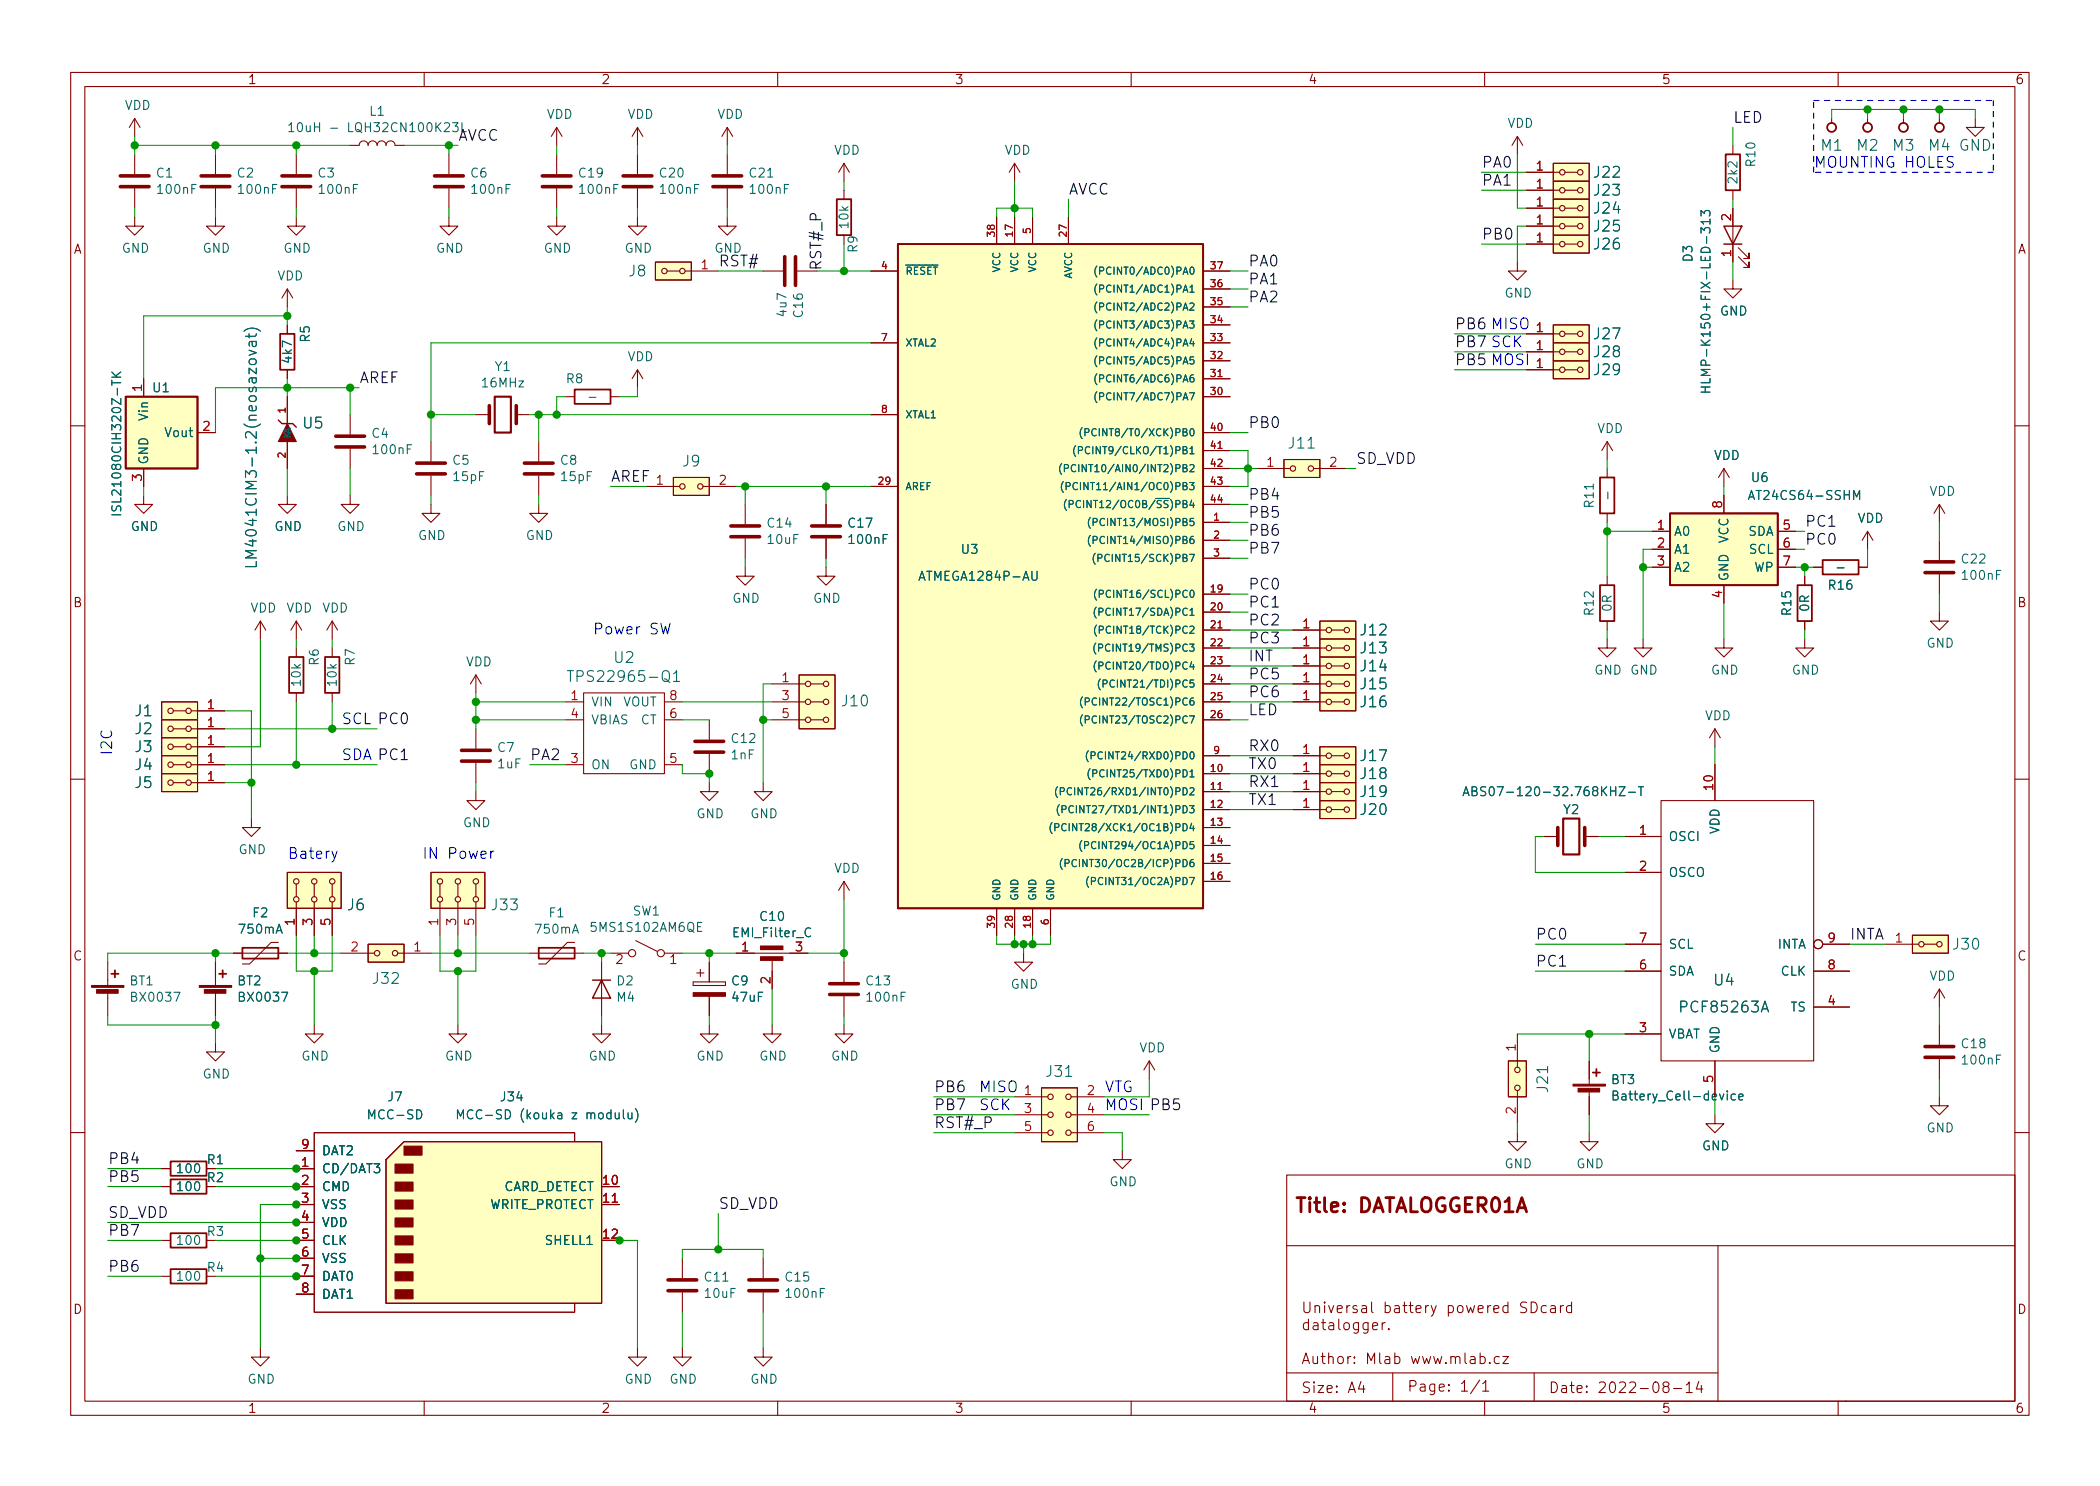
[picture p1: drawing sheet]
<svg xmlns="http://www.w3.org/2000/svg" width="297mm" height="210mm" viewBox="0 0 297 210" stroke-linecap="round" stroke-linejoin="round" font-family="sans-serif">
<defs><g id="words">
<g font-size="2.8" fill="#840000">
<text x="183" y="172.2">Title:</text>
<text x="192.3" y="172.2">DATALOGGER01A</text>
</g>
<g font-size="2.1" fill="#0f0f0f">
<text x="245.1" y="17.4">LED</text>
<text x="64.8" y="19.9">AVCC</text>
<text x="209.5" y="23.7">PA0</text>
<text x="151.1" y="27.5">AVCC</text>
<text x="209.5" y="26.3">PA1</text>
<text x="209.5" y="33.9">PB0</text>
<text x="101.6" y="37.7">RST#</text>
<text x="116.2" y="38.3" transform="rotate(-90 116.2 38.3)">RST#_P</text>
<text x="176.5" y="37.7">PA0</text>
<text x="176.5" y="40.2">PA1</text>
<text x="176.5" y="42.8">PA2</text>
<text x="50.8" y="54.2">AREF</text>
<text x="176.5" y="60.6">PB0</text>
<text x="191.8" y="65.6">SD_VDD</text>
<text x="86.4" y="68.2">AREF</text>
<text x="176.5" y="70.7">PB4</text>
<text x="176.5" y="73.3">PB5</text>
<text x="176.5" y="75.8">PB6</text>
<text x="255.3" y="77.1">PC0</text>
<text x="255.3" y="74.5">PC1</text>
<text x="176.5" y="78.3">PB7</text>
<text x="176.5" y="83.4">PC0</text>
<text x="176.5" y="88.5">PC2</text>
<text x="176.5" y="86">PC1</text>
<text x="176.5" y="91">PC3</text>
<text x="176.5" y="93.6">INT</text>
<text x="176.5" y="96.1">PC5</text>
<text x="176.5" y="101.2">LED</text>
<text x="176.5" y="98.7">PC6</text>
<text x="74.9" y="107.6">PA2</text>
<text x="176.5" y="106.3">RX0</text>
<text x="176.5" y="111.4">RX1</text>
<text x="176.5" y="113.9">TX1</text>
<text x="176.5" y="108.8">TX0</text>
<text x="217.2" y="136.8">PC1</text>
<text x="217.2" y="133">PC0</text>
<text x="261.6" y="133">INTA</text>
<text x="132.1" y="154.5">PB6</text>
<text x="132.1" y="157.1">PB7</text>
<text x="132.1" y="159.6">RST#_P</text>
<text x="15.2" y="164.7">PB4</text>
<text x="15.2" y="167.2">PB5</text>
<text x="15.2" y="172.3">SD_VDD</text>
<text x="101.6" y="171.1">SD_VDD</text>
<text x="15.2" y="179.9">PB6</text>
<text x="15.2" y="174.9">PB7</text>
</g>
<g font-size="2.1" fill="#0000c2">
<text x="256.5" y="23.7">MOUNTING HOLES</text>
<text x="262.5" y="21.8">M2</text>
<text x="205.7" y="46.6">PB6 MISO</text>
<text x="205.7" y="51.7">PB5 MOSI</text>
<text x="205.7" y="49.1">PB7 SCK</text>
<text x="83.8" y="89.8">Power</text>
<text x="91.9" y="89.8">SW</text>
<text x="15.9" y="106.9" transform="rotate(-90 15.9 106.9)">I2C</text>
<text x="48.3" y="102.5">SCL PC0</text>
<text x="48.3" y="107.6">SDA PC1</text>
<text x="40.6" y="121.5">Batery</text>
<text x="59.7" y="121.5">IN</text>
<text x="63.3" y="121.5">Power</text>
<text x="138.4" y="154.5">MISO</text>
<text x="156.2" y="154.5">VTG</text>
<text x="138.4" y="157.1">SCK</text>
<text x="156.2" y="157.1">MOSI PB5</text>
</g>
<g font-size="2.1" fill="#006464">
<text x="257.4" y="21.8">M1</text>
<text x="267.6" y="21.8">M3</text>
<text x="272.6" y="21.8">M4 GND</text>
<text x="225.2" y="25.6">J22</text>
<text x="225.2" y="28.1">J23</text>
<text x="225.2" y="35.8">J26</text>
<text x="225.2" y="33.2">J25</text>
<text x="225.2" y="30.7">J24</text>
<text x="88.8" y="39.6">J8</text>
<text x="225.2" y="53.5">J29</text>
<text x="225.2" y="48.5">J27</text>
<text x="225.2" y="51">J28</text>
<text x="42.7" y="61.1">U5</text>
<text x="182" y="63.9">J11</text>
<text x="96.4" y="66.5">J9</text>
<text x="36.8" y="80.6" transform="rotate(-90 36.8 80.6)">LM4041CIM3-1.2(neosazovat)</text>
<text x="86.7" y="94.3">U2</text>
<text x="192.2" y="95.5">J14</text>
<text x="192.2" y="90.4">J12</text>
<text x="192.2" y="92.9">J13</text>
<text x="18.9" y="101.8">J1</text>
<text x="80" y="97">TPS22965-Q1</text>
<text x="118.8" y="100.4">J10</text>
<text x="192.2" y="98">J15</text>
<text x="192.2" y="100.5">J16</text>
<text x="18.9" y="104.3">J2</text>
<text x="18.9" y="106.9">J3</text>
<text x="18.9" y="109.4">J4</text>
<text x="18.9" y="112">J5</text>
<text x="192.2" y="108.2">J17</text>
<text x="192.2" y="110.7">J18</text>
<text x="192.2" y="113.2">J19</text>
<text x="192.2" y="115.8">J20</text>
<text x="49" y="129.3">J6</text>
<text x="69.3" y="129.3">J33</text>
<text x="276" y="134.8">J30</text>
<text x="52.5" y="139.7">J32</text>
<text x="237.3" y="143.7">PCF85263A</text>
<text x="242.2" y="139.9">U4</text>
<text x="147.8" y="152.8">J31</text>
<text x="219.4" y="154.8" transform="rotate(-90 219.4 154.8)">J21</text>
</g>
<g font-size="2.1" fill="#840000">
<text x="184" y="188.7">Universal</text>
<text x="184" y="193.5">Author:</text>
<text x="184" y="197.6">Size:</text>
<text x="190.7" y="197.6">A4</text>
<text x="193.2" y="193.5">Mlab</text>
<text x="199" y="197.4">Page:</text>
<text x="199.7" y="193.5">www.mlab.cz</text>
<text x="206.5" y="197.4">1/1</text>
<text x="219" y="197.6">Date:</text>
<text x="226" y="197.6">2022-08-14</text>
</g>
<g font-size="1.8" fill="#006464">
<text x="17.6" y="15.9">VDD</text>
<text x="52.1" y="16.8">L1</text>
<text x="77.3" y="17.2">VDD</text>
<text x="88.7" y="17.2">VDD</text>
<text x="101.4" y="17.2">VDD</text>
<text x="40.5" y="19.1">10uH</text>
<text x="49.2" y="19.1">LQH32CN100K23L</text>
<text x="117.9" y="22.3">VDD</text>
<text x="142.1" y="22.3">VDD</text>
<text x="213.2" y="18.5">VDD</text>
<text x="248.7" y="23.8" transform="rotate(-90 248.7 23.8)">R10</text>
<text x="22" y="25.5">C1</text>
<text x="22" y="27.8">100nF</text>
<text x="33.4" y="25.5">C2</text>
<text x="33.4" y="27.8">100nF</text>
<text x="44.8" y="25.5">C3</text>
<text x="44.8" y="27.8">100nF</text>
<text x="66.4" y="25.5">C6</text>
<text x="66.4" y="27.8">100nF</text>
<text x="81.7" y="25.5">C19</text>
<text x="81.7" y="27.8">100nF</text>
<text x="93.1" y="25.5">C20</text>
<text x="93.1" y="27.8">100nF</text>
<text x="105.8" y="25.5">C21</text>
<text x="105.8" y="27.8">100nF</text>
<text x="246.1" y="26.2" transform="rotate(-90 246.1 26.2)">2k2</text>
<text x="120.4" y="32.5" transform="rotate(-90 120.4 32.5)">10k</text>
<text x="121.7" y="35.9" transform="rotate(-90 121.7 35.9)">R9</text>
<text x="17.2" y="36.1">GND</text>
<text x="28.6" y="36.1">GND</text>
<text x="39.2" y="40.1">VDD</text>
<text x="40" y="36.1">GND</text>
<text x="61.6" y="36.1">GND</text>
<text x="76.9" y="36.1">GND</text>
<text x="88.3" y="36.1">GND</text>
<text x="101" y="36.1">GND</text>
<text x="239.8" y="37.2" transform="rotate(-90 239.8 37.2)">D3</text>
<text x="111.6" y="45" transform="rotate(-90 111.6 45)">4u7</text>
<text x="114" y="45.1" transform="rotate(-90 114 45.1)">C16</text>
<text x="212.7" y="42.5">GND</text>
<text x="243.2" y="45">GND</text>
<text x="41.7" y="51.6" transform="rotate(-90 41.7 51.6)">4k7</text>
<text x="44.2" y="48.6" transform="rotate(-90 44.2 48.6)">R5</text>
<text x="69.9" y="52.9">Y1</text>
<text x="88.7" y="51.5">VDD</text>
<text x="21.3" y="59.6" transform="rotate(-90 21.3 59.6)">Vin</text>
<text x="21.4" y="55.9">U1</text>
<text x="67.9" y="55.2">16MHz</text>
<text x="80" y="54.6">R8</text>
<text x="242.3" y="55.9" transform="rotate(-90 242.3 55.9)">HLMP-K150+FIX-LED-313</text>
<text x="21.3" y="65.8" transform="rotate(-90 21.3 65.8)">GND</text>
<text x="23.2" y="62.2">Vout</text>
<text x="52.5" y="62.3">C4</text>
<text x="52.5" y="64.6">100nF</text>
<text x="225.9" y="61.6">VDD</text>
<text x="242.4" y="65.5">VDD</text>
<text x="63.9" y="66.1">C5</text>
<text x="63.9" y="68.5">15pF</text>
<text x="79.1" y="66.1">C8</text>
<text x="79.1" y="68.5">15pF</text>
<text x="247.1" y="71.1">AT24CS64-SSHM</text>
<text x="247.6" y="68.6">U6</text>
<text x="272.9" y="70.5">VDD</text>
<text x="17.5" y="73.2" transform="rotate(-90 17.5 73.2)">ISL21080CIH320Z-TK</text>
<text x="18.4" y="75.5">GND</text>
<text x="38.8" y="75.5">GND</text>
<text x="47.6" y="75.5">GND</text>
<text x="59.1" y="76.8">GND</text>
<text x="74.3" y="76.8">GND</text>
<text x="108.3" y="75">C14</text>
<text x="108.3" y="77.3">10uF</text>
<text x="119.8" y="75">C17</text>
<text x="119.8" y="77.3">100nF</text>
<text x="225.8" y="72" transform="rotate(-90 225.8 72)">R11</text>
<text x="236.7" y="76.2">A0</text>
<text x="244.9" y="76.9" transform="rotate(-90 244.9 76.9)">VCC</text>
<text x="247.2" y="76.2">SDA</text>
<text x="262.7" y="74.3">VDD</text>
<text x="129.8" y="82.6">ATMEGA1284P-AU</text>
<text x="135.8" y="78.7">U3</text>
<text x="236.7" y="78.7">A1</text>
<text x="236.7" y="81.3">A2</text>
<text x="244.9" y="82.3" transform="rotate(-90 244.9 82.3)">GND</text>
<text x="247.3" y="78.7">SCL</text>
<text x="248.1" y="81.3">WP</text>
<text x="258.4" y="83.8">R16</text>
<text x="277.2" y="80.1">C22</text>
<text x="277.2" y="82.4">100nF</text>
<text x="35.4" y="87">VDD</text>
<text x="40.5" y="87">VDD</text>
<text x="45.5" y="87">VDD</text>
<text x="103.5" y="85.7">GND</text>
<text x="115" y="85.7">GND</text>
<text x="225.8" y="87.3" transform="rotate(-90 225.8 87.3)">R12</text>
<text x="228.4" y="86.7" transform="rotate(-90 228.4 86.7)">0R</text>
<text x="253.8" y="87.3" transform="rotate(-90 253.8 87.3)">R15</text>
<text x="256.3" y="86.7" transform="rotate(-90 256.3 86.7)">0R</text>
<text x="45.5" y="94.3" transform="rotate(-90 45.5 94.3)">R6</text>
<text x="50.6" y="94.3" transform="rotate(-90 50.6 94.3)">R7</text>
<text x="65.9" y="94.7">VDD</text>
<text x="225.4" y="95.8">GND GND</text>
<text x="242" y="95.8">GND</text>
<text x="253.4" y="95.8">GND</text>
<text x="272.4" y="92">GND</text>
<text x="42.9" y="97.3" transform="rotate(-90 42.9 97.3)">10k</text>
<text x="48" y="97.3" transform="rotate(-90 48 97.3)">10k</text>
<text x="83.6" y="100.3">VIN</text>
<text x="88.1" y="100.3">VOUT</text>
<text x="70.2" y="106.8">C7</text>
<text x="83.6" y="102.9">VBIAS</text>
<text x="90.6" y="102.9">CT</text>
<text x="103.3" y="105.5">C12</text>
<text x="103.3" y="107.8">1nF</text>
<text x="241.1" y="102.3">VDD</text>
<text x="70.2" y="109.1">1uF</text>
<text x="83.6" y="109.2">ON</text>
<text x="88.9" y="109.2">GND</text>
<text x="206.8" y="113">ABS07-120-32.768KHZ-T</text>
<text x="65.4" y="117.4">GND</text>
<text x="98.4" y="116.2">GND</text>
<text x="106.1" y="116.2">GND</text>
<text x="221" y="115.6">Y2</text>
<text x="236" y="119.4">OSCI</text>
<text x="243.6" y="118.1" transform="rotate(-90 243.6 118.1)">VDD</text>
<text x="33.7" y="121.2">GND</text>
<text x="117.9" y="123.9">VDD</text>
<text x="236" y="124.5">OSCO</text>
<text x="35.6" y="130.2">F2</text>
<text x="77.5" y="130.2">F1</text>
<text x="89.4" y="129.9">SW1</text>
<text x="107.3" y="130.7">C10</text>
<text x="33.5" y="132.5">750mA</text>
<text x="75.5" y="132.5">750mA</text>
<text x="83.3" y="132.2">5MS1S102AM6QE</text>
<text x="103.5" y="133">EMI_Filter_C</text>
<text x="236" y="134.6">SCL</text>
<text x="251.4" y="134.6">INTA</text>
<text x="18.2" y="139.8">BT1</text>
<text x="18.2" y="142.1">BX0037</text>
<text x="33.5" y="139.8">BT2</text>
<text x="33.5" y="142.1">BX0037</text>
<text x="87.1" y="139.8">D2</text>
<text x="87.1" y="142.1">M4</text>
<text x="103.3" y="139.8">C9</text>
<text x="103.3" y="142.1">47uF</text>
<text x="122.3" y="139.8">C13</text>
<text x="122.3" y="142.1">100nF</text>
<text x="142.9" y="140.3">GND</text>
<text x="236" y="138.4">SDA</text>
<text x="251.8" y="138.4">CLK</text>
<text x="253.2" y="143.5">TS</text>
<text x="272.9" y="139.1">VDD</text>
<text x="161.1" y="149.3">VDD</text>
<text x="236" y="147.3">VBAT</text>
<text x="243.6" y="149.1" transform="rotate(-90 243.6 149.1)">GND</text>
<text x="277.2" y="148.7">C18</text>
<text x="28.6" y="153">GND</text>
<text x="42.6" y="150.4">GND</text>
<text x="62.9" y="150.4">GND</text>
<text x="83.2" y="150.4">GND</text>
<text x="98.4" y="150.4">GND</text>
<text x="107.3" y="150.4">GND</text>
<text x="117.5" y="150.4">GND</text>
<text x="227.8" y="153.8">BT3</text>
<text x="277.2" y="151">100nF</text>
<text x="51.8" y="158.8">MCC-SD</text>
<text x="54.7" y="156.2">J7</text>
<text x="64.3" y="158.8">MCC-SD</text>
<text x="70.6" y="156.2">J34</text>
<text x="73.5" y="158.8">(kouka</text>
<text x="81" y="158.8">z</text>
<text x="83.1" y="158.8">modulu)</text>
<text x="227.8" y="156.1">Battery_Cell-device</text>
<text x="272.4" y="160.6">GND</text>
<text x="24.8" y="166.4">100</text>
<text x="45.5" y="166.4">CD/DAT3</text>
<text x="45.5" y="163.8">DAT2</text>
<text x="212.7" y="165.7">GND</text>
<text x="222.9" y="165.7">GND</text>
<text x="240.7" y="163.1">GND</text>
<text x="24.8" y="168.9">100</text>
<text x="45.5" y="168.9">CMD</text>
<text x="45.5" y="171.5">VSS</text>
<text x="45.5" y="174">VDD</text>
<text x="69.3" y="171.5">WRITE_PROTECT</text>
<text x="71.3" y="168.9">CARD_DETECT</text>
<text x="156.9" y="168.2">GND</text>
<text x="24.8" y="176.5">100</text>
<text x="29.2" y="175.3">R3</text>
<text x="45.5" y="176.5">CLK</text>
<text x="45.5" y="179.1">VSS</text>
<text x="77" y="176.5">SHELL1</text>
<text x="24.8" y="181.6">100</text>
<text x="29.2" y="180.3">R4</text>
<text x="45.5" y="181.6">DAT0</text>
<text x="45.5" y="184.2">DAT1</text>
<text x="99.4" y="181.7">C11</text>
<text x="99.4" y="184">10uF</text>
<text x="110.9" y="181.7">C15</text>
<text x="110.9" y="184">100nF</text>
<text x="34.9" y="196.2">GND</text>
<text x="88.3" y="196.2">GND</text>
<text x="94.6" y="196.2">GND</text>
<text x="106.1" y="196.2">GND</text>
</g>
<g font-size="1.8" fill="#840000">
<text x="35" y="12.3">1</text>
<text x="85" y="12.3">2</text>
<text x="135" y="12.3">3</text>
<text x="185" y="12.3">4</text>
<text x="235" y="12.3">5</text>
<text x="285" y="12.3">6</text>
<text x="10.4" y="36.3">A</text>
<text x="285.4" y="36.3">A</text>
<text x="10.3" y="86.3">B</text>
<text x="285.3" y="86.3">B</text>
<text x="10.3" y="136.3">C</text>
<text x="285.3" y="136.3">C</text>
<text x="29.2" y="165.1">R1</text>
<text x="29.2" y="167.6">R2</text>
<text x="10.3" y="186.3">D</text>
<text x="285.3" y="186.3">D</text>
<text x="35" y="200.3">1</text>
<text x="85" y="200.3">2</text>
<text x="135" y="200.3">3</text>
<text x="185" y="200.3">4</text>
<text x="235" y="200.3">5</text>
<text x="285" y="200.3">6</text>
</g>
<g font-size="1.8" fill="#a90000">
<text x="217.1" y="24.1">1</text>
<text x="217.1" y="26.7">1</text>
<text x="217.1" y="29.2">1</text>
<text x="217.1" y="34.3">1</text>
<text x="217.1" y="31.7">1</text>
<text x="244.9" y="31.4" transform="rotate(-90 244.9 31.4)">2</text>
<text x="99" y="38.1">1</text>
<text x="244.9" y="36.5" transform="rotate(-90 244.9 36.5)">1</text>
<text x="217.1" y="47">1</text>
<text x="217.1" y="52.1">1</text>
<text x="217.1" y="49.5">1</text>
<text x="20.1" y="55.5" transform="rotate(-90 20.1 55.5)">1</text>
<text x="28.5" y="61">2</text>
<text x="20.1" y="68.2" transform="rotate(-90 20.1 68.2)">3</text>
<text x="92.7" y="68.6">1</text>
<text x="101.6" y="68.6">2</text>
<text x="179" y="66">1</text>
<text x="187.9" y="66">2</text>
<text x="234.3" y="74.9">1</text>
<text x="234.3" y="77.5">2</text>
<text x="243.6" y="72" transform="rotate(-90 243.6 72)">8</text>
<text x="252" y="74.9">5</text>
<text x="252" y="77.5">6</text>
<text x="234.3" y="80">3</text>
<text x="252" y="80">7</text>
<text x="184.1" y="88.9">1</text>
<text x="243.6" y="84.7" transform="rotate(-90 243.6 84.7)">4</text>
<text x="184.1" y="94">1</text>
<text x="184.1" y="91.4">1</text>
<text x="29.2" y="100.3">1</text>
<text x="80.6" y="99.1">1</text>
<text x="80.6" y="101.6">4</text>
<text x="94.6" y="101.6">6</text>
<text x="94.6" y="99.1">8</text>
<text x="110.4" y="96.5">1</text>
<text x="110.4" y="99.1">3</text>
<text x="110.4" y="101.6">5</text>
<text x="184.1" y="96.5">1</text>
<text x="184.1" y="99.1">1</text>
<text x="29.2" y="102.9">1</text>
<text x="29.2" y="105.4">1</text>
<text x="29.2" y="107.9">1</text>
<text x="80.6" y="107.9">3</text>
<text x="94.6" y="107.9">5</text>
<text x="184.1" y="106.7">1</text>
<text x="29.2" y="110.5">1</text>
<text x="184.1" y="109.2">1</text>
<text x="184.1" y="111.8">1</text>
<text x="242.3" y="112" transform="rotate(-90 242.3 112)">10</text>
<text x="184.1" y="114.3">1</text>
<text x="231.7" y="118.1">1</text>
<text x="231.7" y="123.2">2</text>
<text x="41.7" y="131.1" transform="rotate(-90 41.7 131.1)">1</text>
<text x="44.2" y="131.1" transform="rotate(-90 44.2 131.1)">3</text>
<text x="46.7" y="131.1" transform="rotate(-90 46.7 131.1)">5</text>
<text x="62" y="131.1" transform="rotate(-90 62 131.1)">1</text>
<text x="64.5" y="131.1" transform="rotate(-90 64.5 131.1)">3</text>
<text x="67.1" y="131.1" transform="rotate(-90 67.1 131.1)">5</text>
<text x="49.5" y="134.6">2</text>
<text x="58.4" y="134.6">1</text>
<text x="94.6" y="137.2">1</text>
<text x="104.7" y="134.6">1</text>
<text x="112.3" y="134.6">3</text>
<text x="231.7" y="137.2">6</text>
<text x="231.7" y="133.3">7</text>
<text x="258.4" y="137.2">8</text>
<text x="258.4" y="133.3">9</text>
<text x="267.9" y="133.3">1</text>
<text x="109" y="139.4" transform="rotate(-90 109 139.4)">2</text>
<text x="258.4" y="142.2">4</text>
<text x="214.4" y="148.9" transform="rotate(-90 214.4 148.9)">1</text>
<text x="231.7" y="146">3</text>
<text x="144.7" y="154.9">1</text>
<text x="153.6" y="154.9">2</text>
<text x="242.3" y="153.3" transform="rotate(-90 242.3 153.3)">5</text>
<text x="144.7" y="157.5">3</text>
<text x="144.7" y="160">5</text>
<text x="153.6" y="157.5">4</text>
<text x="153.6" y="160">6</text>
<text x="214.4" y="157.8" transform="rotate(-90 214.4 157.8)">2</text>
<text x="42.5" y="165.1">1</text>
<text x="42.5" y="167.6">2</text>
<text x="42.5" y="162.6">9</text>
<text x="85.1" y="167.6">10</text>
<text x="42.5" y="170.2">3</text>
<text x="42.5" y="172.7">4</text>
<text x="85.1" y="170.2">11</text>
<text x="42.5" y="175.3">5</text>
<text x="42.5" y="177.8">6</text>
<text x="85.1" y="175.3">12</text>
<text x="42.5" y="180.3">7</text>
<text x="42.5" y="182.9">8</text>
</g>
<g font-size="1.4" fill="#a90000">
<text x="140.7" y="33.7" transform="rotate(-90 140.7 33.7)">38</text>
<text x="143.3" y="33.7" transform="rotate(-90 143.3 33.7)">17</text>
<text x="145.8" y="33.2" transform="rotate(-90 145.8 33.2)">5</text>
<text x="150.9" y="33.7" transform="rotate(-90 150.9 33.7)">27</text>
<text x="124.5" y="38.1">4</text>
<text x="171" y="40.6">36</text>
<text x="171" y="38.1">37</text>
<text x="171" y="45.7">34</text>
<text x="171" y="43.2">35</text>
<text x="124.5" y="48.3">7</text>
<text x="171" y="53.3">31</text>
<text x="171" y="50.8">32</text>
<text x="171" y="48.3">33</text>
<text x="40.4" y="58.6" transform="rotate(-90 40.4 58.6)">1</text>
<text x="124.5" y="58.4">8</text>
<text x="171" y="55.9">30</text>
<text x="40.4" y="64.9" transform="rotate(-90 40.4 64.9)">2</text>
<text x="171" y="61">40</text>
<text x="171" y="63.5">41</text>
<text x="124.1" y="68.6">29</text>
<text x="171" y="66">42</text>
<text x="171" y="68.6">43</text>
<text x="171" y="71.1">44</text>
<text x="171.5" y="73.7">1</text>
<text x="171.5" y="76.2">2</text>
<text x="171" y="83.8">19</text>
<text x="171.5" y="78.7">3</text>
<text x="171" y="86.4">20</text>
<text x="171" y="88.9">21</text>
<text x="171" y="91.4">22</text>
<text x="171" y="94">23</text>
<text x="171" y="96.5">24</text>
<text x="171" y="99.1">25</text>
<text x="171" y="101.6">26</text>
<text x="171.5" y="106.7">9</text>
<text x="171" y="109.2">10</text>
<text x="171" y="111.8">11</text>
<text x="171" y="114.3">12</text>
<text x="171" y="116.8">13</text>
<text x="171" y="119.4">14</text>
<text x="171" y="121.9">15</text>
<text x="171" y="124.5">16</text>
<text x="140.7" y="131.5" transform="rotate(-90 140.7 131.5)">39</text>
<text x="143.3" y="131.5" transform="rotate(-90 143.3 131.5)">28</text>
<text x="145.8" y="131.5" transform="rotate(-90 145.8 131.5)">18</text>
<text x="148.3" y="131" transform="rotate(-90 148.3 131)">6</text>
</g>
<g font-size="1.4" fill="#006464">
<text x="128" y="39.2">~{RESET}</text>
<text x="141.8" y="38.6" transform="rotate(-90 141.8 38.6)">VCC</text>
<text x="144.3" y="38.6" transform="rotate(-90 144.3 38.6)">VCC</text>
<text x="146.9" y="38.6" transform="rotate(-90 146.9 38.6)">VCC</text>
<text x="151.9" y="39.5" transform="rotate(-90 151.9 39.5)">AVCC</text>
<text x="154.5" y="41.7">(PCINT1/ADC1)PA1</text>
<text x="154.5" y="39.2">(PCINT0/ADC0)PA0</text>
<text x="154.5" y="46.8">(PCINT3/ADC3)PA3</text>
<text x="154.5" y="44.2">(PCINT2/ADC2)PA2</text>
<text x="128" y="49.3">XTAL2</text>
<text x="154.5" y="51.9">(PCINT5/ADC5)PA5</text>
<text x="154.5" y="49.3">(PCINT4/ADC4)PA4</text>
<text x="128" y="59.5">XTAL1</text>
<text x="154.5" y="56.9">(PCINT7/ADC7)PA7</text>
<text x="154.5" y="54.4">(PCINT6/ADC6)PA6</text>
<text x="41.5" y="62.1" transform="rotate(-90 41.5 62.1)">KA</text>
<text x="151.5" y="64.6">(PCINT9/CLKO/T1)PB1</text>
<text x="152.5" y="62">(PCINT8/T0/XCK)PB0</text>
<text x="128" y="69.6">AREF</text>
<text x="149.6" y="67.1">(PCINT10/AIN0/INT2)PB2</text>
<text x="149.8" y="69.6">(PCINT11/AIN1/OC0)PB3</text>
<text x="150.2" y="72.2">(PCINT12/OC0B/~{SS})PB4</text>
<text x="153.6" y="74.7">(PCINT13/MOSI)PB5</text>
<text x="153.6" y="77.3">(PCINT14/MISO)PB6</text>
<text x="154.3" y="79.8">(PCINT15/SCK)PB7</text>
<text x="154.4" y="87.4">(PCINT17/SDA)PC1</text>
<text x="154.5" y="84.9">(PCINT16/SCL)PC0</text>
<text x="154.5" y="90">(PCINT18/TCK)PC2</text>
<text x="154.4" y="92.5">(PCINT19/TMS)PC3</text>
<text x="154.4" y="95">(PCINT20/TDO)PC4</text>
<text x="152.5" y="100.1">(PCINT22/TOSC1)PC6</text>
<text x="155" y="97.6">(PCINT21/TDI)PC5</text>
<text x="152.5" y="102.7">(PCINT23/TOSC2)PC7</text>
<text x="153.3" y="107.7">(PCINT24/RXD0)PD0</text>
<text x="149" y="112.8">(PCINT26/RXD1/INT0)PD2</text>
<text x="153.6" y="110.3">(PCINT25/TXD0)PD1</text>
<text x="148.2" y="117.9">(PCINT28/XCK1/OC1B)PD4</text>
<text x="149.2" y="115.4">(PCINT27/TXD1/INT1)PD3</text>
<text x="149.7" y="123">(PCINT30/OC2B/ICP)PD6</text>
<text x="152.4" y="120.4">(PCINT294/OC1A)PD5</text>
<text x="153.4" y="125.5">(PCINT31/OC2A)PD7</text>
<text x="141.8" y="127.5" transform="rotate(-90 141.8 127.5)">GND</text>
<text x="144.3" y="127.5" transform="rotate(-90 144.3 127.5)">GND</text>
<text x="146.9" y="127.5" transform="rotate(-90 146.9 127.5)">GND</text>
<text x="149.4" y="127.5" transform="rotate(-90 149.4 127.5)">GND</text>
</g>
</g></defs>
<g fill="none" stroke="#840000" stroke-width=".15">
<path d="M10 10.2h277v190.1h-277zM12 12.2h273v186.1h-273zM19 16.8l-.7 1.2M19 16.8v2.5M19 16.8l.8 1.2M60 10.2v2M78.7 18l-.7 1.3M78.7 18v2.6M78.7 18l.8 1.3M90.2 18l-.8 1.3M90.2 18v2.6M90.2 18l.7 1.3"/>
<path d="M102.9 18l-.8 1.3M102.9 18v2.6M102.9 18l.7 1.3M110 10.2v2M160 10.2v2M210 10.2v2M214.6 19.3l-.7 1.3M214.6 19.3v2.5M214.6 19.3l.8 1.3M259.1 16.8v.6M260 10.2v2M264.2 16.8v.6"/>
<path d="M269.2 16.8v.6M274.3 16.8v.6M279.4 16.8v1.2h1.3l-1.3 1.3-1.3-1.3h1.3M19 30.7v1.3h1.3l-1.3 1.3-1.2-1.3h1.2M19 21.8v2.8M19 26.7v2.8M30.5 30.7v1.3h1.2l-1.2 1.3-1.3-1.3h1.3M30.5 21.8v2.8M30.5 26.7v2.8M41.9 30.7v1.3h1.3l-1.3 1.3-1.3-1.3h1.3M41.9 21.8v2.8M41.9 26.7v2.8"/>
<path d="M49.5 20.6h1.3a.64 .64 0 0 1 .6-.7 .64 .64 0 0 1 .7 .7 .64 .64 0 0 1 .6-.7 .64 .64 0 0 1 .6 .7 .64 .64 0 0 1 .7-.7 .64 .64 0 0 1 .6 .7 .64 .64 0 0 1 .6-.7 .64 .64 0 0 1 .7 .7h1.2M63.5 30.7v1.3h1.3l-1.3 1.3-1.3-1.3h1.3M63.5 21.8v2.8M63.5 26.7v2.8M78.7 30.7v1.3h1.3l-1.3 1.3-1.2-1.3h1.2M78.7 21.8v2.8M78.7 26.7v2.8M90.2 30.7v1.3h1.2l-1.2 1.3-1.3-1.3h1.3M90.2 21.8v2.8M90.2 26.7v2.8M92.7 37.1h5.1v2.5h-5.1zM94.4 38.3h1.7"/>
<path d="M96.9 38.3h4.7M102.9 30.7v1.3h1.2l-1.2 1.3-1.3-1.3h1.3M102.9 21.8v2.8M102.9 26.7v2.8M107.9 38.3h2.8M112.8 38.3h2.8M119.4 23.1l-.8 1.3M119.4 23.1v2.5M119.4 26.9v1.3M119.4 33.3v1.2M119.4 23.1l.7 1.3M123.2 38.3h3.8"/>
<path d="M141 30.7v3.8M143.5 23.1l-.8 1.3M143.5 23.1v2.5M143.5 30.7v3.8M143.5 23.1l.8 1.3M146 30.7v3.8M151.1 30.7v3.8M170.2 38.3h3.8M214.6 37.1v1.2h1.3l-1.3 1.3-1.2-1.3h1.2M215.9 34.5h4.7M215.9 32h4.7M215.9 24.4h4.7"/>
<path d="M215.9 26.9h4.7M215.9 29.5h4.7M219.7 33.3h5.1v2.5h-5.1zM219.7 30.7h5.1v2.6h-5.1zM219.7 23.1h5.1v2.5h-5.1zM219.7 25.6h5.1v2.6h-5.1zM219.7 28.2h5.1v2.5h-5.1zM221.4 34.5h1.7M221.4 32h1.7M221.4 24.4h1.7M221.4 26.9h1.7M221.4 29.5h1.7"/>
<path d="M245.1 39.6v1.3h1.3l-1.3 1.3-1.3-1.3h1.3M245.1 20.6v1.2M245.1 26.9v1.3M245.1 29.5v7.6M245.9 36.3l1.5 1.5v-.7v.7h-.8M245.9 35l1.5 1.6v-.8v.8h-.8M20.3 53.6v2.5M40.6 40.9v2.5M40.6 46v1.2M40.6 52.3v1.3M40.6 56.1v3.8M40.6 40.9l-.7 1.3"/>
<path d="M40.6 40.9l.8 1.3M49.5 58.7v2.8M67.3 58.7h1.9M73 58.7h1.9M80 56.1h1.3M86.4 56.1h1.2M90.2 52.3v2.6M90.2 52.3l-.8 1.3M90.2 52.3l.7 1.3M123.2 58.7h3.8M123.2 48.5h3.8M170.2 56.1h3.8"/>
<path d="M170.2 53.6h3.8M170.2 51h3.8M170.2 48.5h3.8M170.2 46h3.8M170.2 43.4h3.8M170.2 40.9h3.8M215.9 52.3h4.7M215.9 47.2h4.7M215.9 49.8h4.7M219.7 51h5.1v2.6h-5.1zM219.7 46h5.1v2.5h-5.1zM219.7 48.5h5.1v2.5h-5.1z"/>
<path d="M221.4 52.3h1.7M221.4 47.2h1.7M221.4 49.8h1.7M10 60.2h2M20.3 70.1v1.3h1.3l-1.3 1.2-1.3-1.2h1.3M20.3 66.3v2.5M27.9 61.2h2.6M40.6 70.1v1.3h1.3l-1.3 1.2-1.2-1.2h1.2M40.6 62.5v3.8M49.5 70.1v1.3h1.3l-1.3 1.2-1.2-1.2h1.2M49.5 63.5v2.8M61 71.4v1.2h1.2l-1.2 1.3-1.3-1.3h1.3"/>
<path d="M61 62.5v2.8M61 67.3v2.8M76.2 71.4v1.2h1.3l-1.3 1.3-1.3-1.3h1.3M76.2 62.5v2.8M76.2 67.3v2.8M91.4 68.8h4.7M95.2 67.6h5.1v2.5h-5.1zM99.4 68.8h4.7M105.4 71.4v2.8M105.4 76.2v2.8M116.8 71.4v2.8M116.8 76.2v2.8"/>
<path d="M123.2 68.8h3.8M170.2 61.2h3.8M170.2 68.8h3.8M170.2 66.3h3.8M170.2 73.9h3.8M170.2 76.4h3.8M170.2 79h3.8M170.2 63.7h3.8M170.2 71.4h3.8M177.8 66.3h4.7M181.6 65h5.1v2.6h-5.1zM185.8 66.3h4.7"/>
<path d="M227.3 62.5v2.5M227.3 66.3v1.3M227.3 72.6v1.3M227.3 62.5l-.7 1.2M227.3 62.5l.8 1.2M233.7 75.2h2.5M233.7 77.7h2.5M243.8 66.3v2.5M243.8 70.1v2.5M243.8 66.3l-.7 1.3M243.8 66.3l.8 1.3M251.5 75.2h2.5"/>
<path d="M251.5 77.7h2.5M264.2 75.2l-.8 1.2M264.2 75.2v2.5M264.2 75.2l.7 1.2M274.3 71.4l-.7 1.2M274.3 71.4v2.5M274.3 76.4v2.8M274.3 71.4l.8 1.2M285 60.2h2M22.9 99.3h5v2.5h-5zM36.8 87.9l-.7 1.2M36.8 87.9v2.5"/>
<path d="M36.8 87.9l.8 1.2M41.9 87.9v2.5M41.9 91.7v1.3M41.9 98v1.3M41.9 87.9l-.8 1.2M41.9 87.9l.8 1.2M47 87.9v2.5M47 91.7v1.3M47 98v1.3M47 87.9l-.8 1.2M47 87.9l.8 1.2M67.3 95.5v2.5"/>
<path d="M67.3 95.5l-.8 1.3M67.3 95.5l.8 1.3M80 99.3h2.5M82.5 98h11.5v11.5h-11.5zM94 99.3h2.5M105.4 80.3v1.2h1.3l-1.3 1.3-1.3-1.3h1.3M109.2 99.3h4.7M109.2 96.8h4.7M113 95.5h5.1v7.6h-5.1zM114.7 99.3h1.8M114.7 96.8h1.8M116.8 80.3v1.2h1.3l-1.3 1.3-1.2-1.3h1.2"/>
<path d="M170.2 99.3h3.8M170.2 94.2h3.8M170.2 89.1h3.8M170.2 91.7h3.8M170.2 96.8h3.8M170.2 84.1h3.8M170.2 86.6h3.8M182.9 99.3h4.7M182.9 94.2h4.7M182.9 89.1h4.7M182.9 91.7h4.7M182.9 96.8h4.7"/>
<path d="M186.7 93h5.1v2.5h-5.1zM186.7 87.9h5.1v2.5h-5.1zM186.7 90.4h5.1v2.6h-5.1zM186.7 95.5h5.1v2.5h-5.1zM186.7 98h5.1v2.6h-5.1zM188.3 99.3h1.8M188.3 94.2h1.8M188.3 89.1h1.8M188.3 91.7h1.8M188.3 96.8h1.8M227.3 90.4v1.3h1.3l-1.3 1.3-1.2-1.3h1.2M227.3 81.5v1.3"/>
<path d="M227.3 87.9v1.2M232.4 90.4v1.3h1.3l-1.3 1.3-1.3-1.3h1.3M233.7 80.3h2.5M243.8 90.4v1.3h1.3l-1.3 1.3-1.2-1.3h1.2M243.8 82.8v2.5M251.5 80.3h2.5M255.3 90.4v1.3h1.2l-1.2 1.3-1.3-1.3h1.3M255.3 81.5v1.3M255.3 87.9v1.2M256.5 80.3h1.3M262.9 80.3h1.3M274.3 86.6v1.3h1.3l-1.3 1.2-1.3-1.2h1.3"/>
<path d="M274.3 81.3v2.8M10 110.2h2M22.9 101.8h5v2.6h-5zM22.9 104.4h5v2.5h-5zM22.9 106.9h5v2.6h-5zM22.9 109.5h5v2.5h-5zM24.5 108.2h1.8M24.5 100.6h1.8M24.5 103.1h1.8M24.5 105.7h1.8M24.5 110.7h1.8M27.1 108.2h4.6"/>
<path d="M27.1 100.6h4.6M27.1 103.1h4.6M27.1 105.7h4.6M27.1 110.7h4.6M35.6 115.8v1.3h1.2l-1.2 1.3-1.3-1.3h1.3M67.3 112v1.3h1.3l-1.3 1.2-1.3-1.2h1.3M67.3 103.1v2.8M67.3 107.9v2.8M80 108.2h2.5M80 101.8h2.5M94 108.2h2.5M94 101.8h2.5"/>
<path d="M100.3 110.7v1.3h1.3l-1.3 1.3-1.2-1.3h1.2M100.3 101.8v2.8M100.3 106.7v2.8M107.9 110.7v1.3h1.3l-1.3 1.3-1.2-1.3h1.2M109.2 101.8h4.7M114.7 101.8h1.8M170.2 101.8h3.8M170.2 106.9h3.8M170.2 109.5h3.8M170.2 114.5h3.8M170.2 112h3.8M170.2 117.1h3.8"/>
<path d="M170.2 119.6h3.8M182.9 106.9h4.7M182.9 109.5h4.7M182.9 114.5h4.7M182.9 112h4.7M186.7 105.7h5.1v2.5h-5.1zM186.7 108.2h5.1v2.5h-5.1zM186.7 113.3h5.1v2.5h-5.1zM186.7 110.7h5.1v2.6h-5.1zM188.3 106.9h1.8M188.3 109.5h1.8M188.3 114.5h1.8"/>
<path d="M188.3 112h1.8M218.4 118.4h1.9M224.2 118.4h1.9M229.9 118.4h5M234.9 113.3h21.6v36.8h-21.6zM242.6 103.1l-.8 1.3M242.6 103.1v2.6M242.6 108.2v5.1M242.6 103.1l.7 1.3M285 110.2h2M15.2 136.1v3.3M30.5 136.1v3.3"/>
<path d="M33 134.9h7.6M39.4 133.3h-1l-3.1 3.1h-1M40.6 123.4h7.7v5.1h-7.7zM41.9 125.1v1.8M41.9 127.6v4.7M44.4 125.1v1.8M44.4 127.6v4.7M47 125.1v1.8M47 127.6v4.7M48.3 134.9h4.7M52.1 133.6h5v2.5h-5zM56.3 134.9h4.7"/>
<path d="M61 123.4h7.6v5.1h-7.6zM62.2 125.1v1.8M62.2 127.6v4.7M64.8 125.1v1.8M64.8 127.6v4.7M67.3 125.1v1.8M67.3 127.6v4.7M74.9 134.9h7.6M81.3 133.3h-1l-3.1 3.1h-1M85.1 136.1v7.7M86.4 134.9h2.5M89.9 133.1l3.1 1.5"/>
<path d="M94 134.9h2.5M98 138.9v.5zM98 139.4h4.6zM98 138.9h4.6zM98.6 137.7h1M99.1 137.2v1M100.3 136.1v2.8M102.6 138.9v.5zM104.1 134.9h10.2M109.2 135.6v4.3M119.4 124.7v2.5M119.4 136.1v2.8"/>
<path d="M119.4 124.7l-.8 1.3M119.4 124.7l.7 1.3M141 128.5v3.8M143.5 128.5v3.8M144.8 134.9v1.2h1.2l-1.2 1.3-1.3-1.3h1.3M146 128.5v3.8M148.6 128.5v3.8M170.2 122.2h3.8M170.2 124.7h3.8M229.9 133.6h5M229.9 123.4h5M229.9 137.4h5"/>
<path d="M256.5 137.4h5.1M257.8 133.6h3.8M266.7 133.6h4.7M270.5 132.3h5.1v2.6h-5.1zM272.2 133.6h1.7M274.3 139.9v2.6M274.3 139.9l-.7 1.3M274.3 139.9l.8 1.3M15.2 140.5v3.3M30.5 147.6v1.2h1.2l-1.2 1.3-1.3-1.3h1.3M30.5 140.5v3.3M44.4 145v1.3h1.3l-1.3 1.3-1.2-1.3h1.2"/>
<path d="M64.8 145v1.3h1.2l-1.2 1.3-1.3-1.3h1.3M85.1 145v1.3h1.3l-1.3 1.3-1.3-1.3h1.3M100.3 145v1.3h1.3l-1.3 1.3-1.2-1.3h1.2M100.3 141v2.8M109.2 145v1.3h1.3l-1.3 1.3-1.3-1.3h1.3M119.4 145v1.3h1.2l-1.2 1.3-1.3-1.3h1.3M119.4 141v2.8M143.5 157.7h4.7M143.5 155.2h4.7M147.3 153.9h5.1v7.6h-5.1zM151.5 157.7h4.7M151.5 155.2h4.7"/>
<path d="M162.6 150.1l-.8 1.3M162.6 150.1v2.5M162.6 150.1l.7 1.3M213.4 150.1h2.5v5.1h-2.5zM214.6 146.3v4.7M214.6 154.3v4.7M224.8 150.1v3.3M224.8 154.4v3.3M229.9 146.3h5M242.6 157.7v1.3h1.2l-1.2 1.3-1.3-1.3h1.3M242.6 150.1v5.1M256.5 142.5h5.1"/>
<path d="M274.3 155.2v1.3h1.3l-1.3 1.2-1.3-1.2h1.3M274.3 145v2.8M274.3 149.9v2.7M10 160.2h2M22.9 165.3h1.2M22.9 167.9h1.2M22.9 175.5h1.2M41.9 165.3h2.5M41.9 167.9h2.5M41.9 175.5h2.5M41.9 170.4h2.5M41.9 173h2.5"/>
<path d="M41.9 178h2.5M41.9 162.8h2.5M54.6 164.1l2.5-2.6h28v22.9h-30.5zM81.3 161.5v-1.2h-36.9v25.4h36.9v-1.3M85.1 167.9h2.5M85.1 175.5h2.5M85.1 170.4h2.5M96.5 178v2.8M107.9 178v2.8M143.5 160.3h4.7M151.5 160.3h4.7M158.7 162.8v1.3h1.3l-1.3 1.2-1.2-1.2h1.2"/>
<path d="M182 166.3h103v32h-103zM182 176.3h103M214.6 160.3v1.2h1.3l-1.3 1.3-1.2-1.3h1.2M224.8 160.3v1.2h1.3l-1.3 1.3-1.3-1.3h1.3M243 176.3v22M285 160.2h2M22.9 180.6h1.2M36.8 190.7v1.3h1.3l-1.3 1.3-1.2-1.3h1.2M41.9 180.6h2.5M41.9 183.1h2.5M60 198.3v2M90.2 190.7v1.3h1.2l-1.2 1.3-1.3-1.3h1.3"/>
<path d="M96.5 190.7v1.3h1.3l-1.3 1.3-1.3-1.3h1.3M96.5 182.9v2.8M107.9 190.7v1.3h1.3l-1.3 1.3-1.2-1.3h1.2M107.9 182.9v2.8M110 198.3v2M160 198.3v2M182 194.3h61M184.4 184.2v1.2l.3 .3h.3l.3-.3v-1.2M186 184.9a.37 .37 0 0 1 .6 0v.8M186 184.7v1M187.4 184.2l-.1 .1 .1 .1v-.1v-.1v.2M187.4 184.7v1"/>
<path d="M187.9 184.7l.4 1 .3-1M189.1 185.2l.8-.1-.1-.3-.4-.1-.3 .2 .1 .8h.2h.4M190.5 184.7v1M190.9 184.7l-.3 .1-.1 .2M191.6 192.8v.1h-.1l.1-.1v.1M191.6 192v.1h-.1l.1-.1v.1M191.9 184.8l-.3-.1-.2 .2v.3l.5 .1 .1 .1-.1 .3h-.1h-.4M192.6 184.8l.2-.1 .4 .1 .1 .9M193.3 185.1l-.5 .1a.29 .29 0 0 0-.2 .2 .29 .29 0 0 0 .2 .3h.5M193.5 187.1v1.3a.41 .41 0 0 1-.6 .2M193.5 187.2l-.4-.1-.3 .3v.5l.1 .2h.2h.4M194 184.2v1.3l.2 .2"/>
<path d="M194.1 187.6l.8-.1-.1-.3-.4-.1-.3 .3 .1 .7h.2h.4M195.5 187.1v1M195.9 184.8l.5-.1 .2 .3v.4l-.1 .3h-.1h-.5M195.9 187.1l-.3 .1-.1 .2M195.9 184.2v1.5M196.4 188l.1 .1h-.1v-.1v.1M197 194.3v4M197.3 184.8l.1-.1 .5 .1v.9M197.9 185.1l-.5 .1a.29 .29 0 0 0-.2 .2 .29 .29 0 0 0 .2 .3h.5M198.4 184.7h.6M198.6 184.2v1.3l.1 .2h.3M199.3 184.7h.6"/>
<path d="M199.5 184.2v1.3l.1 .2h.3M200.3 185.2l.7-.1-.1-.3-.4-.1-.2 .2 .1 .8h.1h.4M201.6 184.7v1M202.1 184.7l-.3 .1-.2 .2M202.4 184.7l.4 1M203.1 184.7l-.5 1.4-.2 .1M204.9 184.8l.4-.1 .3 .3v.4l-.2 .3h-.1h-.4M204.9 184.7v1.5M206.2 184.9a.41 .41 0 0 1 .4-.2 .41 .41 0 0 1 .3 .3v.4a.41 .41 0 0 1-.4 .3 .41 .41 0 0 1-.4-.3zM207.4 184.7l.3 1 .3-.7 .3 .7 .3-1M209.1 185.2l.7-.1-.1-.3-.4-.1-.2 .2v.8h.2h.4M209.7 195.8l.4-.5v1.5"/>
<path d="M209.7 196.8h.9M210 198.3v2M210.4 184.7v1M210.9 184.7l-.3 .1-.2 .2M211.3 185.2l.7-.1-.1-.3-.4-.1-.2 .2 .1 .8h.1h.4M212.6 191.9h.8l-.8 1h.8M213.3 184.8l-.4-.1-.3 .3v.4l.1 .3h.2h.4M213.3 184.2v1.5M215.9 184.3l-.2-.1-.5 .1a.36 .36 0 0 0-.1 .4 .36 .36 0 0 0 .3 .2 .55 .55 0 0 1 .5 .4v.3l-.3 .1h-.5M216.6 184.2a.79 .79 0 0 1 .8 .5 .79 .79 0 0 1-.3 1h-.5zM217 194.3v4M218.7 184.8l-.4-.1-.3 .3v.4l.1 .3h.2h.4"/>
<path d="M219.4 184.8l.1-.1 .4 .1 .1 .9M220 185.1l-.5 .1a.29 .29 0 0 0-.2 .2 .29 .29 0 0 0 .2 .3h.5M220.7 184.7v1M221.1 184.7l-.2 .1-.2 .2M222.3 184.8l-.4-.1-.3 .3v.4l.1 .3h.2h.4M222.3 184.2v1.5M236.7 196.5h1.2M238.5 196l.4-.5v1.5M238.5 197h.9M240.3 195.5l-.4 1h1M240.6 196v1M260 198.3v2"/>
<path d="M261 198.3h.1"/>
<circle cx="94" cy="38.3" r=".38"/>
<circle cx="96.5" cy="38.3" r=".38"/>
<circle cx="221" cy="24.4" r=".38"/>
<circle cx="221" cy="29.5" r=".38"/>
<circle cx="221" cy="32" r=".38"/>
<circle cx="221" cy="26.9" r=".38"/>
<circle cx="221" cy="34.5" r=".38"/>
<circle cx="223.5" cy="32" r=".38"/>
<circle cx="223.5" cy="34.5" r=".38"/>
<circle cx="223.5" cy="29.5" r=".38"/>
<circle cx="223.5" cy="24.4" r=".38"/>
<circle cx="223.5" cy="26.9" r=".38"/>
<circle cx="221" cy="52.3" r=".38"/>
<circle cx="221" cy="47.2" r=".38"/>
<circle cx="221" cy="49.8" r=".38"/>
<circle cx="223.5" cy="52.3" r=".38"/>
<circle cx="223.5" cy="49.8" r=".38"/>
<circle cx="223.5" cy="47.2" r=".38"/>
<circle cx="96.5" cy="68.8" r=".38"/>
<circle cx="99.1" cy="68.8" r=".38"/>
<circle cx="182.9" cy="66.3" r=".38"/>
<circle cx="185.4" cy="66.3" r=".38"/>
<circle cx="114.3" cy="96.8" r=".38"/>
<circle cx="114.3" cy="99.3" r=".38"/>
<circle cx="116.8" cy="99.3" r=".38"/>
<circle cx="116.8" cy="96.8" r=".38"/>
<circle cx="188" cy="99.3" r=".38"/>
<circle cx="188" cy="91.7" r=".38"/>
<circle cx="188" cy="96.8" r=".38"/>
<circle cx="188" cy="94.2" r=".38"/>
<circle cx="188" cy="89.1" r=".38"/>
<circle cx="190.5" cy="89.1" r=".38"/>
<circle cx="190.5" cy="91.7" r=".38"/>
<circle cx="190.5" cy="94.2" r=".38"/>
<circle cx="190.5" cy="99.3" r=".38"/>
<circle cx="190.5" cy="96.8" r=".38"/>
<circle cx="24.1" cy="110.7" r=".38"/>
<circle cx="24.1" cy="108.2" r=".38"/>
<circle cx="24.1" cy="100.6" r=".38"/>
<circle cx="24.1" cy="103.1" r=".38"/>
<circle cx="24.1" cy="105.7" r=".38"/>
<circle cx="26.7" cy="110.7" r=".38"/>
<circle cx="26.7" cy="108.2" r=".38"/>
<circle cx="26.7" cy="105.7" r=".38"/>
<circle cx="26.7" cy="100.6" r=".38"/>
<circle cx="26.7" cy="103.1" r=".38"/>
<circle cx="114.3" cy="101.8" r=".38"/>
<circle cx="116.8" cy="101.8" r=".38"/>
<circle cx="188" cy="106.9" r=".38"/>
<circle cx="188" cy="109.5" r=".38"/>
<circle cx="188" cy="114.5" r=".38"/>
<circle cx="188" cy="112" r=".38"/>
<circle cx="190.5" cy="112" r=".38"/>
<circle cx="190.5" cy="109.5" r=".38"/>
<circle cx="190.5" cy="106.9" r=".38"/>
<circle cx="190.5" cy="114.5" r=".38"/>
<circle cx="41.9" cy="127.2" r=".38"/>
<circle cx="41.9" cy="124.7" r=".38"/>
<circle cx="44.5" cy="124.7" r=".38"/>
<circle cx="44.5" cy="127.2" r=".38"/>
<circle cx="47" cy="127.2" r=".38"/>
<circle cx="47" cy="124.7" r=".38"/>
<circle cx="53.3" cy="134.9" r=".38"/>
<circle cx="55.9" cy="134.9" r=".38"/>
<circle cx="62.2" cy="127.2" r=".38"/>
<circle cx="62.2" cy="124.7" r=".38"/>
<circle cx="64.8" cy="124.7" r=".38"/>
<circle cx="64.8" cy="127.2" r=".38"/>
<circle cx="67.3" cy="127.2" r=".38"/>
<circle cx="67.3" cy="124.7" r=".38"/>
<circle cx="89.4" cy="134.9" r=".51"/>
<circle cx="93.5" cy="134.9" r=".51"/>
<circle cx="257.2" cy="133.6" r=".63"/>
<circle cx="271.8" cy="133.6" r=".38"/>
<circle cx="274.3" cy="133.6" r=".38"/>
<circle cx="148.6" cy="155.2" r=".38"/>
<circle cx="148.6" cy="157.7" r=".38"/>
<circle cx="151.1" cy="157.7" r=".38"/>
<circle cx="151.1" cy="155.2" r=".38"/>
<circle cx="214.6" cy="151.4" r=".38"/>
<circle cx="214.6" cy="153.9" r=".38"/>
<circle cx="148.6" cy="160.3" r=".38"/>
<circle cx="151.1" cy="160.3" r=".38"/>
</g>
<g fill="#840000" stroke="#840000" stroke-width=".15">
<path d="M98 140.5h4.6v.5h-4.6z"/>
<path d="M107.6 135.4h3.1v.5h-3.1z"/>
<path d="M107.6 133.9h3.1v.5h-3.1z"/>
<path d="M40.6 59.9l1.3 2.6h-2.5z"/>
<path d="M55.9 182.5h2.5v1.3h-2.5z"/>
<path d="M55.9 180h2.5v1.2h-2.5z"/>
<path d="M55.9 177.4h2.5v1.3h-2.5z"/>
<path d="M55.9 174.9h2.5v1.2h-2.5z"/>
<path d="M55.9 172.3h2.5v1.3h-2.5z"/>
<path d="M55.9 169.8h2.5v1.3h-2.5z"/>
<path d="M55.9 167.3h2.5v1.2h-2.5z"/>
<path d="M55.9 164.7h2.5v1.3h-2.5z"/>
<path d="M57.1 162.2h2.6v1.2h-2.6z"/>
<path d="M28.2 139.4h4.6v.3h-4.6z"/>
<path d="M28.9 140h3.1v.5h-3.1z"/>
<path d="M13 139.4h4.5v.3h-4.5z"/>
<path d="M13.7 140h3v.5h-3z"/>
<path d="M222.5 153.4h4.6v.3h-4.6z"/>
<path d="M223.2 154h3.1v.5h-3.1z"/>
</g>
<g fill="#ffffc2" stroke="#ffffc2" stroke-width=".14">
<path d="M17.8 56.1h10.1v10.2h-10.1z"/>
<path d="M219.7 33.3h5.1v2.5h-5.1z"/>
<path d="M219.7 51h5.1v2.6h-5.1z"/>
<path d="M219.7 46h5.1v2.5h-5.1z"/>
<path d="M219.7 48.5h5.1v2.5h-5.1z"/>
<path d="M219.7 30.7h5.1v2.6h-5.1z"/>
<path d="M61 123.4h7.6v5.1h-7.6z"/>
<path d="M236.2 72.6h15.3v10.2h-15.3z"/>
<path d="M219.7 23.1h5.1v2.5h-5.1z"/>
<path d="M219.7 25.6h5.1v2.6h-5.1z"/>
<path d="M219.7 28.2h5.1v2.5h-5.1z"/>
<path d="M40.6 123.4h7.7v5.1h-7.7z"/>
<path d="M54.6 164.1l2.5-2.6h28v22.9h-30.5z"/>
<path d="M52.1 133.6h5v2.5h-5z"/>
<path d="M95.2 67.6h5.1v2.5h-5.1z"/>
<path d="M92.7 37.1h5.1v2.5h-5.1z"/>
<path d="M22.9 99.3h5v2.5h-5z"/>
<path d="M22.9 101.8h5v2.6h-5z"/>
<path d="M22.9 104.4h5v2.5h-5z"/>
<path d="M22.9 106.9h5v2.6h-5z"/>
<path d="M22.9 109.5h5v2.5h-5z"/>
<path d="M186.7 105.7h5.1v2.5h-5.1z"/>
<path d="M186.7 108.2h5.1v2.5h-5.1z"/>
<path d="M186.7 113.3h5.1v2.5h-5.1z"/>
<path d="M186.7 93h5.1v2.5h-5.1z"/>
<path d="M186.7 87.9h5.1v2.5h-5.1z"/>
<path d="M186.7 90.4h5.1v2.6h-5.1z"/>
<path d="M186.7 95.5h5.1v2.5h-5.1z"/>
<path d="M186.7 98h5.1v2.6h-5.1z"/>
<path d="M181.6 65h5.1v2.6h-5.1z"/>
<path d="M270.5 132.3h5.1v2.6h-5.1z"/>
<path d="M213.4 150.1h2.5v5.1h-2.5z"/>
<path d="M186.7 110.7h5.1v2.6h-5.1z"/>
<path d="M147.3 153.9h5.1v7.6h-5.1z"/>
<path d="M113 95.5h5.1v7.6h-5.1z"/>
<path d="M127 34.5h43.2v94h-43.2z"/>
</g>
<g fill="none" stroke="#840000" stroke-width=".25">
<path d="M118.4 28.2h2v5.1h-2zM127 34.5h43.2v94h-43.2zM244.1 21.8h2v5.1h-2zM17.8 56.1h10.1v10.2h-10.1zM39.6 47.2h2.1v5.1h-2.1zM81.3 55.1h5.1v2h-5.1zM226.3 67.6h2v5h-2zM236.2 72.6h15.3v10.2h-15.3zM257.8 79.2h5.1v2.1h-5.1zM40.9 93h2v5h-2zM46 93h2v5h-2zM226.3 82.8h2v5.1h-2z"/>
<path d="M254.3 82.8h2v5.1h-2zM15.7 137.8h1.1M16.3 137.3v1M31 137.8h1M31.5 137.3v1M34.3 134.1h5.1v1.5h-5.1zM76.2 134.1h5.1v1.5h-5.1zM225.3 151.8h1M225.8 151.3v1M24.1 164.3h5.1v2.1h-5.1zM24.1 166.9h5.1v2h-5.1zM24.1 174.5h5.1v2h-5.1z"/>
<path d="M24.1 179.6h5.1v2h-5.1z"/>
<circle cx="259.1" cy="18" r=".63"/>
<circle cx="264.2" cy="18" r=".63"/>
<circle cx="269.2" cy="18" r=".63"/>
<circle cx="274.3" cy="18" r=".63"/>
</g>
<g fill="none" stroke="#006464" stroke-width=".15">
<path d="M46.8 18.1h.9M65.3 17.4v1.2h.6M27.7 26.1h-.6v1.3M39.2 26.1h-.6v1.3M50.6 26.1h-.6v1.3M72.2 26.1h-.6v1.3M87.4 26.1h-.6v1.3M98.9 26.1h-.6v1.3M108.6 25.1h.7M111.6 26.1h-.6v1.3M128.1 37.5h4.6M167.3 38.8l.4-1 .3 1"/>
<path d="M167.4 38.5h.5M168.4 37.9l.2-.1a.54 .54 0 0 1 .3 .5 .54 .54 0 0 1-.3 .5l-.2-.1-.1-.3zM240.6 33v-.8l.5 .4 .1-.3h.6l.1 .1v.4l-.1 .2M240.6 30.6v-.8l.5 .4 .1-.4h.6l.1 .2v.4l-.1 .2M241.4 33.5v.9M241.9 31.4h-1.3l.4 .3M241.9 31v.7M15.8 53.8v.7M15.8 54.2h1.3M15.8 53.4h1.3M15.8 52.6l.7 .8M16.6 54.9v1"/>
<path d="M17.1 52.6l-.7 .6M34.5 46.9a1.75 1.75 0 0 1 2.3 0M35.2 49.5l1 .4-1 .4M35.2 47.2v.6M35.3 50.9l.2-.1h.5a.41 .41 0 0 1 .3 .4 .41 .41 0 0 1-.3 .4h-.5a.41 .41 0 0 1-.2-.7zM35.6 48.3l.1 .5a.3 .3 0 0 0 .3 .2 .3 .3 0 0 0 .2-.2v-.5M36.2 48.3l-.9 .1-.1 .1 .1 .5M36.2 47.2v.3l-.2 .1h-1.3M83.3 56.2h1M167.3 56.6l.4-1 .3 1M167.3 54l.4-1 .3 1M167.3 51.5l.4-1 .3 1"/>
<path d="M167.3 49l.4-1 .3 1M167.3 46.4l.4-1 .3 1M167.3 43.9l.4-1 .3 1M167.3 41.3l.4-1 .3 1M167.4 56.3h.5M167.4 53.8h.5M167.4 51.2h.5M167.4 48.7h.5M167.4 46.1h.5M167.4 43.6h.5M167.4 41.1h.5M168.3 55.6h.6l-.4 1"/>
<path d="M168.3 45.4h.6l-.3 .4 .2 .1v.4l-.1 .1-.4-.1M168.3 43l.4-.1 .2 .3-.6 .7h.6M168.3 40.6l.3-.3v1M168.3 41.3h.6M168.6 47.9l-.3 .7h.6M168.8 53l-.3 .1a.68 .68 0 0 0 0 .9h.3l.1-.4-.2-.2h-.2l-.2 .2M168.8 48.3v.7M168.8 50.5h-.4l-.1 .5 .2-.1h.3l.1 .2-.1 .3-.1 .1-.4-.1M58.2 62.9h-.6v1.3M125.5 75.6h-.6v1.3M163.5 70.5h1.9M166.3 61.2l.5-.1 .1-.1v-.3h-.6v1"/>
<path d="M166.3 63.7h.5l.1-.2v-.2l-.6-.1v1M166.3 66.3l.5-.1 .1-.1v-.3l-.6-.1v1M166.3 68.8h.5l.1-.2v-.2l-.6-.1v1M167.3 73.8h.5l.1-.2-.1-.2h-.5v1h.4l.2-.1v-.3l-.2-.2M167.3 76.4l.5-.1 .1-.1-.1-.2-.5-.1v1h.4l.2-.1v-.2l-.2-.2M167.3 78.9h.5l.1-.2-.1-.2-.5-.1v1h.4h.2v-.3l-.2-.2M167.3 61.1h.5l.1-.2-.1-.2h-.5v1h.4l.2-.1v-.3l-.2-.2M167.3 63.7l.5-.1 .1-.1-.1-.2-.5-.1v1h.4l.2-.1v-.2l-.2-.2M167.3 66.2h.5l.1-.2-.1-.2-.5-.1v1h.4h.2v-.3l-.2-.2M167.3 68.8l.5-.1 .1-.1-.1-.2-.5-.1v1h.4l.2-.1v-.3l-.2-.1M168.3 78.4h.6l-.4 1M168.3 68.3h.6l-.3 .4 .2 .1v.4l-.1 .1-.4-.1"/>
<path d="M168.3 63.5l.3-.3v1M168.3 65.8l.4-.1 .2 .3-.6 .7h.6M168.3 64.2h.6M168.4 60.7h.2a.54 .54 0 0 1 .3 .5 .54 .54 0 0 1-.3 .5l-.2-.1-.1-.3zM168.6 70.8l-.3 .7h.6M168.8 75.9h-.3a.68 .68 0 0 0 0 1l.3-.1 .1-.3-.2-.2h-.2l-.2 .2M168.8 71.2v.6M168.8 73.4h-.4l-.1 .4 .2-.1 .3 .1 .1 .1-.1 .4-.1 .1-.4-.1M185 63.4h.9M225.4 68.5v.7M227.4 69.6v1M262.2 70.7v-1.3l.4 .9 .4-.9v1.3"/>
<path d="M93.7 95.1a.51 .51 0 0 1 .6-.2 .51 .51 0 0 1 .4 .5v.5a.51 .51 0 0 1-.5 .5 .51 .51 0 0 1-.5-.5zM94 96.1a.76 .76 0 0 1 .6 .4l.2 .1M95.3 95.3l.4-.4v1.5M95.3 96.4h.8M146 80.8v1.1l.2 .2 .4-.1 .1-.1v-1.1M167.9 83.6a.48 .48 0 0 0-.6 .3 .48 .48 0 0 0 .4 .6l.2-.1M167.9 86.1a.48 .48 0 0 0-.6 .4 .48 .48 0 0 0 .4 .6l.2-.1M167.9 88.7a.48 .48 0 0 0-.6 .3 .48 .48 0 0 0 .4 .6l.2-.1M167.9 91.2a.48 .48 0 0 0-.6 .4 .48 .48 0 0 0 .4 .5h.2M167.9 93.8a.48 .48 0 0 0-.6 .3 .48 .48 0 0 0 .4 .6l.2-.1M167.9 96.3a.48 .48 0 0 0-.6 .3 .48 .48 0 0 0 .4 .6l.2-.1M167.9 98.8a.48 .48 0 0 0-.6 .4 .48 .48 0 0 0 .4 .6l.2-.1"/>
<path d="M168.3 91.1h.6l-.3 .4 .2 .1v.5h-.1h-.4M168.3 86.3l.3-.2v1M168.3 88.7l.4-.1 .2 .3-.6 .7h.6M168.3 87.1h.6M168.4 83.6l.2-.1a.54 .54 0 0 1 .3 .5 .54 .54 0 0 1-.3 .5l-.2-.1-.1-.3zM168.6 93.6l-.3 .7h.6M168.8 98.8h-.3a.68 .68 0 0 0 0 1l.3-.1 .1-.4-.2-.2h-.2l-.2 .2M168.8 94v.7M168.8 96.2h-.4l-.1 .5 .2-.1h.3l.1 .2-.1 .3-.1 .1-.4-.1M259.9 80.3h.9M283 80.7h-.6v1.3M166.3 112l.5-.1 .1-.1v-.3h-.6v1"/>
<path d="M166.3 114.5h.5l.1-.2v-.2l-.6-.1v1M166.3 117.1l.5-.1 .1-.1v-.3l-.6-.1v1M167.3 108.9a.51 .51 0 0 1 .6 .5 .51 .51 0 0 1-.6 .5zM167.3 111.5a.51 .51 0 0 1 .6 .5 .51 .51 0 0 1-.6 .5zM167.3 114a.51 .51 0 0 1 .6 .5 .51 .51 0 0 1-.6 .5zM167.3 116.5a.51 .51 0 0 1 .6 .5 .51 .51 0 0 1-.6 .5zM167.3 119.1a.51 .51 0 0 1 .6 .5 .51 .51 0 0 1-.6 .5zM167.3 106.4a.51 .51 0 0 1 .6 .5 .51 .51 0 0 1-.6 .5zM167.9 101.4a.48 .48 0 0 0-.6 .3 .48 .48 0 0 0 .4 .6l.2-.1M168.3 114h.6l-.3 .4 .2 .1v.4l-.1 .1-.4-.1M168.3 101.3h.6l-.4 1M168.3 109.2l.3-.3v1"/>
<path d="M168.3 111.5h.4l.2 .2-.6 .8h.6M168.3 109.9h.6M168.4 106.5l.2-.1a.54 .54 0 0 1 .3 .5 .54 .54 0 0 1-.3 .5l-.2-.1-.1-.3zM168.6 116.5l-.3 .7h.6M168.8 116.9v.6M168.8 119.1h-.4l-.1 .5 .2-.1h.3l.1 .2-.1 .3-.1 .1-.4-.1M227.8 111.3v1.3M227.8 111.9h.7M228.5 111.3v1.3M229 111.3h.9l-.9 1.3h.9M230.4 112.1h.9M231.7 111.3h.8"/>
<path d="M232.1 111.3v1.3M39.1 132l.4-1.2 .4 1.2M39.2 131.7h.6M81 132l.4-1.2 .4 1.2M81.1 131.7h.6M98.7 131.1h.4M99.3 130.5h-.6v1.3h.6M114.7 131.4a.51 .51 0 0 0-.7 0 .51 .51 0 0 0-.1 .6 .48 .48 0 0 0 .2 .5 .48 .48 0 0 0 .6-.1M166.3 122.1h.5l.1-.1v-.3l-.6-.1v1M167.3 121.6a.51 .51 0 0 1 .6 .5 .51 .51 0 0 1-.6 .5zM167.3 124.2a.51 .51 0 0 1 .6 .5 .51 .51 0 0 1-.6 .5zM168.3 124.2h.6l-.4 1"/>
<path d="M168.8 121.6l-.3 .1a.68 .68 0 0 0 0 .9l.3-.1 .1-.3-.2-.2h-.2l-.2 .2M24.6 140.4h.9l-.6 1.3M39.8 140.4h.9l-.6 1.3M58.9 157a.64 .64 0 0 1 .8 .7 .64 .64 0 0 1-.8 .6zM71.5 157a.64 .64 0 0 1 .7 .7 .64 .64 0 0 1-.7 .6zM78.9 157.5h.5l.1 .8M79.5 157.8h-.5a.25 .25 0 0 0-.1 .3 .25 .25 0 0 0 .1 .2l.5-.1M89.9 156.9a1.46 1.46 0 0 1 0 1.9M128.1 140.4h-.6v1.3M150.7 152.3h.9M218.9 150.9v.9M243.2 154.8l.3 .8 .3-.8"/>
<path d="M244.3 154.4v.1M244.3 154.8v.8M245.5 154.8h-.4l-.2 .2v.4l.1 .2h.5M245.9 155.2l.7-.1-.1-.3h-.4l-.2 .2 .1 .6h.5M249.1 143.2l.5-1.5 .6 1.5M249.3 142.7h.7M283 149.3h-.6v1.3M52.9 164.7h.8l-.4 .4 .3 .2v.5l-.1 .1h-.4l-.2-.1M102.2 181.3h.8M116.6 182.3h-.6v1.3"/>
</g>
<path d="M243.8 32h2.6l-1.3 2.5zM243.8 34.5h2.6M39.4 59.4l.5 .5h1.5l.5 .5M83.8 138.7h2.6M85.1 138.7l1.3 2.5h-2.6z" fill="none" stroke="#840000" stroke-width=".2"/>
<g fill="none" stroke="#840000" stroke-width=".51">
<path d="M17 26.4h4.1M17 24.9h4.1M28.4 26.4h4.1M28.4 24.9h4.1M39.9 26.4h4M39.9 24.9h4M61.5 26.4h4M61.5 24.9h4M76.7 26.4h4.1M76.7 24.9h4.1M88.1 26.4h4.1M88.1 24.9h4.1"/>
<path d="M100.8 26.4h4.1M100.8 24.9h4.1M111 36.3v4.1M112.5 36.3v4.1M69.2 57.4v2.5M73 57.4v2.5M47.5 63.2h4.1M47.5 61.7h4.1M58.9 67.1h4.1M58.9 65.5h4.1M74.2 67.1h4M74.2 65.5h4"/>
<path d="M103.4 75.9h4M103.4 74.4h4M114.8 75.9h4.1M114.8 74.4h4.1M272.3 79.5h4.1M272.3 81h4.1M65.3 107.7h4M65.3 106.2h4M98.3 106.4h4.1M98.3 104.9h4.1M220.3 117.1v2.5M224.2 117.1v2.5"/>
<path d="M117.3 139.2h4.1M117.3 140.7h4.1M272.3 149.6h4.1M272.3 148.1h4.1M94.5 182.6h4.1M94.5 181.1h4.1M105.9 182.6h4.1M105.9 181.1h4.1"/>
</g>
<path d="M172.3 53.3h.6M172.3 63.4h.6M172.3 88.8h.6M172.3 111.7h.6M87.3 135.2l.1-.1h.4l.1 .1 .1 .2-.1 .2-.7 .7h.8M94.9 135.4l.3-.3v1.2M86.6 170.1h.7" fill="none" stroke="#a90000" stroke-width=".15"/>
<path d="M70 56.1h2.3v5.1h-2.3zM221.1 115.8h2.3v5.1h-2.3z" fill="none" stroke="#840000" stroke-width=".3"/>
<path d="M47.7 120.4l-.5 1.4-.2 .2" fill="none" stroke="#0000c2" stroke-width=".15"/>
<path d="M256.5 14.2h25.4M281.9 14.2v10.2M256.5 24.4v-10.2M281.9 24.4h-25.4" fill="none" stroke="#0000c2" stroke-width=".15" stroke-dasharray=".8 .8"/>
<g fill="none" stroke="#009600" stroke-width=".15">
<path d="M19 19.3v2.5M245.1 18v2.6M259.1 16.8v-1.3h20.3v1.3M264.2 15.5v1.3M269.2 15.5v1.3M274.3 15.5v1.3M19 20.6h30.5M19 29.5v1.2M30.5 20.6v1.2M30.5 29.5v1.2M41.9 20.6v1.2M41.9 29.5v1.2"/>
<path d="M57.1 20.6h7.7M63.5 20.6v1.2M63.5 29.5v1.2M78.7 20.6v1.2M78.7 29.5v1.2M90.2 20.6v1.2M90.2 29.5v1.2M101.6 38.3h6.3M102.9 20.6v1.2M102.9 29.5v1.2M115.6 38.3h7.6M119.4 25.6v1.3"/>
<path d="M119.4 34.5v3.8M141 30.7v-1.2h5v1.2M143.5 25.6v5.1M151.1 28.2v2.5M174 38.3h2.5M209.5 34.5h6.4M209.5 24.4h6.4M209.5 26.9h6.4M214.6 21.8v7.7h1.3M215.9 32h-1.3v5.1M245.1 28.2v1.3M245.1 37.1v2.5"/>
<path d="M40.6 43.4v2.6M40.6 53.6v2.5M40.6 44.7h-20.3v8.9M49.5 54.9v3.8M50.8 54.9h-20.3v6.3M61 58.7h6.3M74.9 58.7h48.3M76.2 58.7v3.8M80 56.1h-1.3v2.6M90.2 54.9v1.2h-2.6M123.2 48.5h-62.2v14M174 43.4h2.5"/>
<path d="M174 40.9h2.5M205.7 49.8h10.2M205.7 52.3h10.2M205.7 47.2h10.2M20.3 68.8v1.3M40.6 66.3v3.8M49.5 66.3v3.8M61 70.1v1.3M76.2 70.1v1.3M86.4 68.8h5M104.1 68.8h19.1M105.4 68.8v2.6"/>
<path d="M105.4 79v1.3M116.8 68.8v2.6M116.8 79v1.3M174 63.7h2.5v5.1h-2.5M174 79h2.5M174 73.9h2.5M174 76.4h2.5M174 71.4h2.5M174 66.3h3.8M174 61.2h2.5M190.5 66.3h1.3M227.3 65v1.3"/>
<path d="M227.3 73.9v7.6M227.3 75.2h6.4M233.7 77.7h-1.3v12.7M243.8 68.8v1.3M254 77.7h1.3M254 75.2h1.3M264.2 77.7v2.6M274.3 73.9v2.5M36.8 90.4v15.3h-5.1M41.9 90.4v1.3M41.9 99.3v8.9M47 90.4v1.3"/>
<path d="M47 99.3v3.8M67.3 99.3h12.7M67.3 98v5.1M96.5 99.3h12.7M109.2 96.8h-1.3v13.9M174 86.6h2.5M174 84.1h2.5M174 96.8h8.9M174 99.3h8.9M174 94.2h8.9M174 89.1h8.9M174 91.7h8.9"/>
<path d="M227.3 89.1v1.3M232.4 80.3h1.3M243.8 85.3v5.1M254 80.3h2.5M255.3 80.3v1.2M255.3 89.1v1.3M274.3 84.1v2.5M31.7 100.6h3.9v15.2M31.7 108.2h21.6M31.7 103.1h21.6M31.7 110.7h3.9M67.3 101.8h12.7"/>
<path d="M67.3 110.7v1.3M74.9 108.2h5.1M96.5 108.2v1.3h3.8v1.2M96.5 101.8h3.8M107.9 101.8h1.3M174 101.8h2.5M174 114.5h8.9M174 112h8.9M174 109.5h8.9M174 106.9h8.9M218.4 118.4h-1.2v5h12.7M226.1 118.4h3.8"/>
<path d="M242.6 105.7v2.5M30.5 134.9v1.2M33 134.9h-17.8v1.2M40.6 134.9h7.7M41.9 132.3v5.1h5.1v-5.1M44.4 132.3v2.6M44.4 137.4v7.6M61 134.9h13.9M62.2 132.3v5.1h5.1v-5.1M64.8 132.3v2.6M64.8 137.4v7.6M82.5 134.9h3.9"/>
<path d="M85.1 134.9v1.2M96.5 134.9h7.6M100.3 134.9v1.2M109.2 139.9v5.1M114.3 134.9h5.1M119.4 127.2v8.9M141 132.3v1.3h7.6v-1.3M143.5 132.3v1.3M144.8 133.6v1.3M146 132.3v1.3M217.2 133.6h12.7M217.2 137.4h12.7"/>
<path d="M261.6 133.6h5.1M15.2 143.8v1.2h15.3M30.5 143.8v3.8M85.1 143.8v1.2M100.3 143.8v1.2M119.4 143.8v1.2M132.1 157.7h11.4M132.1 155.2h11.4M156.2 157.7h6.4M162.6 152.6v2.6h-6.4M214.6 146.3h15.3M214.6 159v1.3"/>
<path d="M224.8 146.3v3.8M224.8 157.7v2.6M242.6 155.2v2.5M274.3 142.5v2.5M274.3 152.6v2.6M15.2 175.5h7.7M15.2 167.9h7.7M15.2 165.3h7.7M15.2 173h26.7M30.5 175.5h11.4M30.5 167.9h11.4M30.5 165.3h11.4"/>
<path d="M36.8 178h5.1M41.9 170.4h-5.1v20.3M87.6 175.5h2.6v15.2M96.5 178v-1.2h11.4v1.2M101.6 171.7v5.1M132.1 160.3h11.4M156.2 160.3h2.5v2.5M15.2 180.6h7.7M30.5 180.6h11.4M96.5 185.7v5M107.9 185.7v5"/>
</g>
<g fill="#009600" stroke="#009600" stroke-width=".15">
<circle cx="116.8" cy="68.8" r=".51"/>
<circle cx="105.4" cy="68.8" r=".51"/>
<circle cx="49.5" cy="54.9" r=".51"/>
<circle cx="61" cy="58.7" r=".51"/>
<circle cx="40.6" cy="54.9" r=".51"/>
<circle cx="76.2" cy="58.7" r=".51"/>
<circle cx="78.7" cy="58.7" r=".51"/>
<circle cx="143.5" cy="133.6" r=".51"/>
<circle cx="108" cy="101.8" r=".51"/>
<circle cx="119.4" cy="134.9" r=".51"/>
<circle cx="100.3" cy="109.5" r=".51"/>
<circle cx="146.1" cy="133.6" r=".51"/>
<circle cx="176.5" cy="66.3" r=".51"/>
<circle cx="144.8" cy="133.6" r=".51"/>
<circle cx="143.5" cy="29.5" r=".51"/>
<circle cx="119.4" cy="38.3" r=".51"/>
<circle cx="19" cy="20.6" r=".51"/>
<circle cx="30.5" cy="20.6" r=".51"/>
<circle cx="40.6" cy="44.7" r=".51"/>
<circle cx="41.9" cy="20.6" r=".51"/>
<circle cx="100.3" cy="134.9" r=".51"/>
<circle cx="64.8" cy="134.9" r=".51"/>
<circle cx="41.9" cy="170.4" r=".51"/>
<circle cx="41.9" cy="167.9" r=".51"/>
<circle cx="41.9" cy="165.3" r=".51"/>
<circle cx="41.9" cy="173" r=".51"/>
<circle cx="36.8" cy="178" r=".51"/>
<circle cx="44.5" cy="137.4" r=".51"/>
<circle cx="44.5" cy="134.9" r=".51"/>
<circle cx="35.6" cy="110.7" r=".51"/>
<circle cx="64.8" cy="137.4" r=".51"/>
<circle cx="30.5" cy="134.9" r=".51"/>
<circle cx="30.5" cy="145" r=".51"/>
<circle cx="47" cy="103.1" r=".51"/>
<circle cx="41.9" cy="108.2" r=".51"/>
<circle cx="67.3" cy="99.3" r=".51"/>
<circle cx="67.3" cy="101.8" r=".51"/>
<circle cx="63.5" cy="20.6" r=".51"/>
<circle cx="85.1" cy="134.9" r=".51"/>
<circle cx="41.9" cy="175.5" r=".51"/>
<circle cx="41.9" cy="180.6" r=".51"/>
<circle cx="87.6" cy="175.5" r=".51"/>
<circle cx="41.9" cy="178" r=".51"/>
<circle cx="101.6" cy="176.8" r=".51"/>
<circle cx="255.3" cy="80.3" r=".51"/>
<circle cx="227.3" cy="75.2" r=".51"/>
<circle cx="232.4" cy="80.3" r=".51"/>
<circle cx="224.8" cy="146.3" r=".51"/>
<circle cx="264.2" cy="15.5" r=".51"/>
<circle cx="274.3" cy="15.5" r=".51"/>
<circle cx="269.2" cy="15.5" r=".51"/>
</g>
<use href="#words"/>
</svg>
